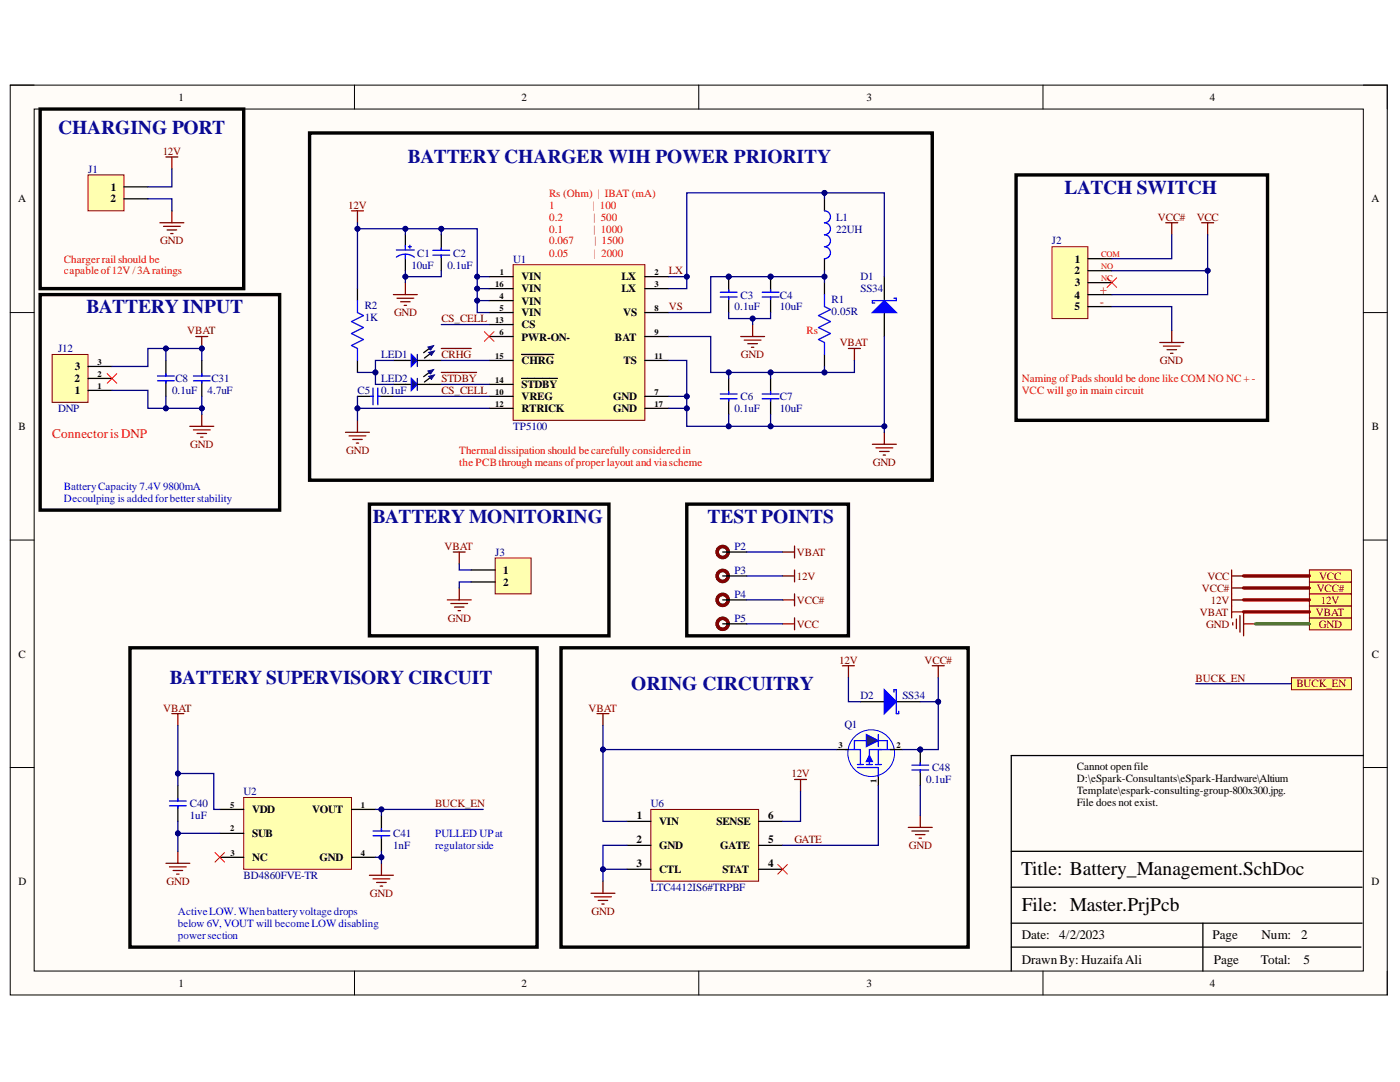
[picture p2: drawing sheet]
<svg xmlns="http://www.w3.org/2000/svg" width="279mm" height="216mm" viewBox="0 0 279 216" stroke-linecap="round" stroke-linejoin="round" font-family="sans-serif">
<defs><g id="words">
<g font-size="3.9" fill="#0b0b8e">
<text x="11.6" y="26.7">CHARGING PORT</text>
<text x="81.4" y="32.6">BATTERY CHARGER WIH POWER PRIORITY</text>
<text x="212.5" y="38.6">LATCH SWITCH</text>
<text x="17.2" y="62.5">BATTERY INPUT</text>
<text x="74.4" y="104.3">BATTERY MONITORING</text>
<text x="141.2" y="104.3">TEST POINTS</text>
<text x="33.9" y="136.6">BATTERY SUPERVISORY CIRCUIT</text>
<text x="126" y="137.8">ORING CIRCUITRY</text>
</g>
<g font-size="3.9">
<text x="203.8" y="174.5">Title: Battery_Management.SchDoc</text>
<text x="203.9" y="181.7">File: Master.PrjPcb</text>
</g>
<g font-size="2.6" fill="#f00">
<text x="219.5" y="58.7">+</text>
<text x="219.5" y="61.1">-</text>
<text x="10.4" y="87.4">ConnectorisDNP</text>
</g>
<g font-size="2.6">
<text x="203.9" y="187.5">Date:</text>
<text x="211.4" y="187.5">4/2/2023</text>
<text x="242" y="187.5">Page</text>
<text x="251.8" y="187.5">Num:</text>
<text x="259.7" y="187.5">2</text>
<text x="203.9" y="192.3">Drawn By: HuzaifaAli</text>
<text x="242.2" y="192.3">Page</text>
<text x="251.6" y="192.3">Total:</text>
<text x="260.2" y="192.3">5</text>
</g>
<g font-size="2.2">
<text x="35.6" y="20.1">1</text>
<text x="104.1" y="20.1">2</text>
<text x="172.9" y="20.1">3</text>
<text x="241.5" y="20.1">4</text>
<text x="3.6" y="40.4">A</text>
<text x="22.1" y="40.4">2</text>
<text x="22.2" y="38">1</text>
<text x="273.7" y="40.4">A</text>
<text x="214.5" y="52.4">1</text>
<text x="104.1" y="55.9">VIN</text>
<text x="104.1" y="58.3">VIN</text>
<text x="124" y="55.9">LX</text>
<text x="124" y="58.3">LX</text>
<text x="214.4" y="54.8">2</text>
<text x="214.4" y="59.6">4</text>
<text x="214.5" y="57.1">3</text>
<text x="104.1" y="60.8">VIN</text>
<text x="104.1" y="63.1">VIN</text>
<text x="104.1" y="65.5">CS</text>
<text x="124.4" y="63.1">VS</text>
<text x="214.4" y="61.9">5</text>
<text x="104.1" y="68">PWR-ON-</text>
<text x="122.7" y="68">BAT</text>
<text x="14.9" y="76.2">2</text>
<text x="15" y="73.9">3</text>
<text x="104.1" y="77.5">STDBY</text>
<text x="104.1" y="72.7">CHRG</text>
<text x="124.5" y="72.7">TS</text>
<text x="15" y="78.7">1</text>
<text x="104.1" y="79.9">VREG</text>
<text x="104.1" y="82.2">RTRICK</text>
<text x="122.3" y="79.9">GND</text>
<text x="122.3" y="82.2">GND</text>
<text x="3.7" y="85.8">B</text>
<text x="273.8" y="85.8">B</text>
<text x="100.4" y="114.5">1</text>
<text x="100.4" y="116.9">2</text>
<text x="3.7" y="131.3">C</text>
<text x="273.8" y="131.3">C</text>
<text x="214.9" y="153.7">Cannot openfile</text>
<text x="214.9" y="156">D:\eSpark-Consultants\eSpark-Hardware\Altium</text>
<text x="214.9" y="158.5">Template\espark-consulting-group-800x300.jpg.</text>
<text x="214.9" y="160.8">File does not exist.</text>
<text x="50.3" y="167">SUB</text>
<text x="50.3" y="162.3">VDD</text>
<text x="62.3" y="162.3">VOUT</text>
<text x="127.1" y="163.5">1</text>
<text x="131.6" y="164.6">VIN</text>
<text x="143" y="164.6">SENSE</text>
<text x="153.3" y="163.5">6</text>
<text x="50.3" y="171.8">NC</text>
<text x="63.8" y="171.8">GND</text>
<text x="127" y="168.3">2</text>
<text x="127" y="173">3</text>
<text x="131.6" y="169.5">GND</text>
<text x="143.7" y="169.5">GATE</text>
<text x="153.3" y="173">4</text>
<text x="153.3" y="168.3">5</text>
<text x="3.7" y="176.6">D</text>
<text x="131.6" y="174.2">CTL</text>
<text x="144.2" y="174.2">STAT</text>
<text x="273.7" y="176.6">D</text>
<text x="35.6" y="196.9">1</text>
<text x="104.1" y="196.9">2</text>
<text x="172.9" y="196.9">3</text>
<text x="241.5" y="196.9">4</text>
</g>
<g font-size="2.2" fill="#000080">
<text x="17.6" y="34.5">J1</text>
<text x="166.9" y="44">L1</text>
<text x="166.9" y="46.4">22UH</text>
<text x="82.1" y="53.6">10uF</text>
<text x="83.3" y="51.2">C1</text>
<text x="89.3" y="53.6">0.1uF</text>
<text x="90.5" y="51.2">C2</text>
<text x="102.4" y="52.4">U1</text>
<text x="209.9" y="48.8">J2</text>
<text x="147.8" y="59.6">C3</text>
<text x="155.7" y="59.6">C4</text>
<text x="171.7" y="55.9">D1</text>
<text x="171.7" y="58.3">SS34</text>
<text x="72.8" y="61.7">R2</text>
<text x="72.8" y="64.1">1K</text>
<text x="146.6" y="61.9">0.1uF</text>
<text x="155.7" y="61.9">10uF</text>
<text x="166" y="60.5">R1</text>
<text x="166" y="62.9">0.05R</text>
<text x="11.6" y="70.3">J12</text>
<text x="76.1" y="71.5">LED1</text>
<text x="35" y="76.2">C8</text>
<text x="42.2" y="76.2">C31</text>
<text x="76.1" y="76.2">LED2</text>
<text x="11.6" y="82.2">DNP</text>
<text x="34.3" y="78.7">0.1uF</text>
<text x="41.4" y="78.7">4.7uF</text>
<text x="71.4" y="78.7">C5</text>
<text x="76.1" y="78.7">0.1uF</text>
<text x="146.6" y="82.2">0.1uF</text>
<text x="147.8" y="79.9">C6</text>
<text x="155.7" y="79.9">C7</text>
<text x="155.7" y="82.2">10uF</text>
<text x="102.4" y="85.8">TP5100</text>
<text x="98.8" y="110.9">J3</text>
<text x="146.6" y="109.7">P2</text>
<text x="146.6" y="114.5">P3</text>
<text x="146.6" y="119.3">P4</text>
<text x="146.6" y="124.1">P5</text>
<text x="171.7" y="139.5">D2</text>
<text x="180.1" y="139.5">SS34</text>
<text x="168.5" y="145.2">Q1</text>
<text x="186" y="153.9">C48</text>
<text x="37.9" y="161.1">C40</text>
<text x="48.6" y="158.7">U2</text>
<text x="129.9" y="161.1">U6</text>
<text x="184.8" y="156.3">0.1uF</text>
<text x="37.9" y="163.5">1uF</text>
<text x="78.5" y="167">C41</text>
<text x="78.5" y="169.5">1nF</text>
<text x="48.6" y="175.4">BD4860FVE-TR</text>
<text x="129.9" y="177.8">LTC4412IS6#TRPBF</text>
</g>
<g font-size="2.2" fill="#800000">
<text x="32.5" y="30.8">12V</text>
<text x="69.5" y="41.7">12V</text>
<text x="231.1" y="44">VCC#</text>
<text x="238.9" y="44">VCC</text>
<text x="32" y="48.8">GND</text>
<text x="133.5" y="54.8">LX</text>
<text x="78.6" y="63.1">GND</text>
<text x="88.1" y="64.3">CS_CELL</text>
<text x="133.5" y="61.9">VS</text>
<text x="37.4" y="66.7">VBAT</text>
<text x="88.1" y="71.5">CRHG</text>
<text x="147.9" y="71.5">GND</text>
<text x="167.6" y="69.1">VBAT</text>
<text x="88.1" y="76.2">STDBY</text>
<text x="231.5" y="72.7">GND</text>
<text x="88.1" y="78.7">CS_CELL</text>
<text x="38" y="89.4">GND</text>
<text x="69.1" y="90.6">GND</text>
<text x="174.2" y="93">GND</text>
<text x="88.7" y="109.7">VBAT</text>
<text x="159" y="110.9">VBAT</text>
<text x="159" y="115.7">12V</text>
<text x="239.9" y="118.1">VCC#</text>
<text x="241" y="115.7">VCC</text>
<text x="262.8" y="118.1">VCC#</text>
<text x="263.3" y="115.7">VCC</text>
<text x="89.4" y="124.1">GND</text>
<text x="159" y="120.4">VCC#</text>
<text x="159" y="125.3">VCC</text>
<text x="239.4" y="122.9">VBAT</text>
<text x="240.7" y="125.3">GND</text>
<text x="241.6" y="120.4">12V</text>
<text x="262.6" y="122.9">VBAT</text>
<text x="263.2" y="125.3">GND</text>
<text x="263.6" y="120.4">12V</text>
<text x="167.5" y="132.4">12V</text>
<text x="184.5" y="132.4">VCC#</text>
<text x="238.6" y="136">BUCK_EN</text>
<text x="258.7" y="137.2">BUCK_EN</text>
<text x="32.6" y="142">VBAT</text>
<text x="117.4" y="142">VBAT</text>
<text x="157.9" y="155.1">12V</text>
<text x="86.8" y="161.1">BUCK_EN</text>
<text x="158.5" y="168.3">GATE</text>
<text x="181.4" y="169.5">GND</text>
<text x="33.2" y="176.6">GND</text>
<text x="73.8" y="179">GND</text>
<text x="118" y="182.6">GND</text>
</g>
<g font-size="2.2" fill="#f00">
<text x="109.6" y="39.2">Rs (Ohm) | IBAT (mA)</text>
<text x="109.6" y="41.7">1</text>
<text x="118.3" y="41.7">| 100</text>
<text x="109.6" y="44">0.2</text>
<text x="109.6" y="46.4">0.1</text>
<text x="118.5" y="44">| 500</text>
<text x="118.5" y="46.4">| 1000</text>
<text x="12.8" y="52.4">Chargerrail should be</text>
<text x="109.6" y="48.8">0.067</text>
<text x="109.6" y="51.2">0.05</text>
<text x="118.5" y="51.2">| 2000</text>
<text x="118.6" y="48.8">| 1500</text>
<text x="12.8" y="54.8">capableof12V /3Aratings</text>
<text x="161" y="66.7">Rs</text>
<text x="203.9" y="76.2">Naming ofPads should be done like COM NO NC + -</text>
<text x="203.9" y="78.7">VCC will go in main circuit</text>
<text x="91.7" y="90.6">Thermaldissipation should becarefully consideredin</text>
<text x="91.7" y="93">the PCBthrough means ofproperlayout and viascheme</text>
</g>
<g font-size="2.2" fill="#00f">
<text x="12.8" y="97.8">BatteryCapacity 7.4V 9800mA</text>
<text x="12.8" y="100.2">Decoulping is addedforbetterstability</text>
<text x="86.8" y="167">PULLED UPat</text>
<text x="86.8" y="169.5">regulatorside</text>
<text x="35.5" y="182.6">ActiveLOW. Whenbatteryvoltagedrops</text>
<text x="35.5" y="184.9">below 6V, VOUT will becomeLOWdisabling</text>
<text x="35.5" y="187.4">powersection</text>
</g>
<g font-size="1.7" fill="#f00">
<text x="219.7" y="51.3">COM</text>
<text x="219.7" y="53.7">NO</text>
<text x="219.7" y="56">NC</text>
</g>
<g font-size="1.7">
<text x="98.8" y="57.2">16</text>
<text x="99.7" y="59.7">4</text>
<text x="99.8" y="54.8">1</text>
<text x="130.6" y="54.8">2</text>
<text x="130.6" y="57.2">3</text>
<text x="98.8" y="64.4">13</text>
<text x="99.7" y="62">5</text>
<text x="130.6" y="62">8</text>
<text x="98.8" y="71.6">15</text>
<text x="99.7" y="66.8">6</text>
<text x="130.6" y="66.8">9</text>
<text x="130.6" y="71.6">11</text>
<text x="19.4" y="77.6">1</text>
<text x="19.4" y="75.1">2</text>
<text x="19.4" y="72.8">3</text>
<text x="98.8" y="76.4">14</text>
<text x="98.8" y="78.8">10</text>
<text x="98.8" y="81.1">12</text>
<text x="130.6" y="78.8">7</text>
<text x="130.6" y="81.1">17</text>
<text x="167.3" y="149.3">3</text>
<text x="178.9" y="149.3">2</text>
<text x="45.9" y="161.2">5</text>
<text x="72" y="161.2">1</text>
<text x="174.9" y="156.3" transform="rotate(-90 174.9 156.3)">1</text>
<text x="45.9" y="165.9">2</text>
<text x="46" y="170.7">3</text>
<text x="72" y="170.7">4</text>
</g>
</g></defs>
<path d="M2 17h274.9v181.5h-274.9z" fill-rule="evenodd" fill="#fffcf8"/>
<path d="M2 17h274.9v181.5h-274.9z" fill="none" stroke="#000" stroke-width=".2"/>
<path d="M6.8 21.8h265.3v172h-265.3z" fill-rule="evenodd" fill="#fffcf8"/>
<g fill="none" stroke="#000" stroke-width=".2">
<path d="M2 17h4.8M70.7 17v4.8M139.4 17v4.8M208.2 17v4.8M272.1 17h4.8v4.8M6.8 21.8h265.3v172h-265.3zM2 62.4h4.8M272.1 62.4h4.8M2 107.8h4.8M272.1 107.8h4.8M2 153.1h4.8M272.1 153.1h4.8"/>
<path d="M70.7 193.8v4.7M139.5 193.8v4.7M208.2 193.8v4.7M276.9 193.8v4.7"/>
</g>
<path d="M272.1 150.8h-70.3v43M201.8 177h70M201.8 169.9h70M201.8 189h69.8M201.8 184.2h70M240.1 184.2v9.6" fill="none" stroke="#000" stroke-width=".25"/>
<path d="M33.1 31.3h2.4M34.3 31.3v2.4M31.9 44.5h4.8M32.6 45.2h3.4M33.3 45.9h2M34.1 46.6h.4M34.3 42.1v2.4" fill="none" stroke="#800000" stroke-width=".25"/>
<path d="M8 21.8h40.6v35.8h-40.6z" fill="none" stroke="#000" stroke-width=".68"/>
<path d="M17.6 34.9h7.1v7.2h-7.1z" fill-rule="evenodd" fill="#ffffb0"/>
<path d="M17.6 34.9h7.1v7.2h-7.1z" fill="none" stroke="#800000" stroke-width=".2"/>
<path d="M24.7 37.3h4.8M24.7 39.7h4.8" fill="none" stroke="#000" stroke-width=".25"/>
<path d="M102.4 52.8h26.3v31.1h-26.3z" fill-rule="evenodd" fill="#ffffb0"/>
<path d="M102.4 52.8h26.3v31.1h-26.3z" fill="none" stroke="#800000" stroke-width=".2"/>
<g fill="none" stroke="#000" stroke-width=".25">
<path d="M80.9 46.8v2.4M80.9 51.6v2.4M88.1 46.8v3.1M88.1 50.9v3.1M97.6 55.2h4.8M97.6 57.6h4.8M97.6 60h4.8M128.7 55.2h4.8M128.7 57.6h4.8M78.5 71.9h3.6M85.7 71.9h2.4M97.6 62.4h4.8"/>
<path d="M97.6 67.1h4.8M97.6 79.1h4.8M97.6 71.9h4.8M97.6 64.8h4.8M97.6 76.7h4.8M104.1 75.5h7.2M104.1 70.7h6.4M128.7 62.4h4.8M128.7 67.1h4.8M128.7 79.1h4.8M128.7 71.9h4.8M97.6 81.5h4.8"/>
<path d="M128.7 81.5h4.8"/>
</g>
<path d="M70.1 42.1h2.4M71.3 42.1v2.4M78.5 58.8h4.8M79.2 59.5h3.4M80.9 56.4v2.4M79.9 60.2h2M80.7 60.9h.4" fill="none" stroke="#800000" stroke-width=".25"/>
<path d="M79.1 51.3a3 3 0 0 1 3.6 0M79.1 49.9h3.6M80.9 49v.9M80.9 50.7v.9M81.5 49.2h.6M81.8 48.9v.6M86.4 49.9h3.3M86.4 50.9h3.3M88.1 49.5v.4M88.1 50.9v.5" fill="none" stroke="#00f" stroke-width=".25"/>
<path d="M82.1 70.7l1.2 1.2-1.2 1.2z" fill="#0c0087"/>
<path d="M82.1 70.7l1.2 1.2-1.2 1.2z" fill="none" stroke="#00f" stroke-width=".25"/>
<path d="M83.3 70.7v2.4" fill="none" stroke="#11037f" stroke-width=".25"/>
<path d="M83.3 71.9h2.4M85.7 69.5l-1.1 .9" fill="none" stroke="#000" stroke-width=".25"/>
<path d="M85.4 69.3l1.1-.3-.5 .8z" fill-rule="evenodd" fill="#0c0087"/>
<path d="M85.4 69.3l1.1-.3-.5 .8z" fill="none" stroke="#0c0087" stroke-width=".2"/>
<path d="M85.8 70.6l-1.1 .8" fill="none" stroke="#000" stroke-width=".25"/>
<path d="M85.6 70.3l1.1-.3-.6 .9z" fill-rule="evenodd" fill="#0c0087"/>
<path d="M85.6 70.3l1.1-.3-.6 .9z" fill="none" stroke="#0c0087" stroke-width=".2"/>
<path d="M78.5 76.7h3.6M85.7 76.7h2.4" fill="none" stroke="#000" stroke-width=".25"/>
<path d="M82.1 75.5l1.2 1.2-1.2 1.2z" fill="#0c0087"/>
<path d="M82.1 75.5l1.2 1.2-1.2 1.2z" fill="none" stroke="#00f" stroke-width=".25"/>
<path d="M83.3 75.5v2.4" fill="none" stroke="#11037f" stroke-width=".25"/>
<path d="M83.3 76.7h2.4M85.7 74.3l-1.1 .9" fill="none" stroke="#000" stroke-width=".25"/>
<path d="M85.4 74l1.1-.2-.5 .8z" fill-rule="evenodd" fill="#0c0087"/>
<path d="M85.4 74l1.1-.2-.5 .8z" fill="none" stroke="#0c0087" stroke-width=".2"/>
<path d="M85.8 75.4l-1.1 .8" fill="none" stroke="#000" stroke-width=".25"/>
<path d="M85.6 75.1l1.1-.3-.6 .9z" fill-rule="evenodd" fill="#0c0087"/>
<path d="M85.6 75.1l1.1-.3-.6 .9z" fill="none" stroke="#0c0087" stroke-width=".2"/>
<path d="M69 86.3h4.7M69.7 87h3.3M70.4 87.7h1.9M71.1 88.4h.5M71.3 83.9v2.4" fill="none" stroke="#800000" stroke-width=".25"/>
<path d="M164.5 39.7v2.4M164.5 51.6v2.4M164.5 56.4v2.4M176.5 55.2v4.8M71.3 79.1h3.1M75.4 79.1h3.1M164.5 70.7v2.4M176.5 62.4v4.7" fill="none" stroke="#000" stroke-width=".25"/>
<path d="M164.5 42.1a1.19 1.19 0 0 1 1.2 1.2 1.19 1.19 0 0 1-1.2 1.2 1.19 1.19 0 0 1 1.2 1.1 1.19 1.19 0 0 1-1.2 1.2 1.19 1.19 0 0 1 1.2 1.2 1.19 1.19 0 0 1-1.2 1.2 1.19 1.19 0 0 1 1.2 1.2 1.19 1.19 0 0 1-1.2 1.2M164.5 58.8v2.4l1.2 .6-2.4 1.2 2.4 1.2-2.4 1.2 2.4 1.2-2.4 1.1 1.2 .6v2.4M74 79.1h.4M74.4 77.4v3.4M75.4 77.4v3.4M75.4 79.1h.5" fill="none" stroke="#00f" stroke-width=".25"/>
<path d="M174.1 62.4l2.4-2.4 2.4 2.4z" fill="#00f"/>
<path d="M178.4 59.5h.5v.5h-4.8v.5h.5M174.1 62.4l2.4-2.4 2.4 2.4z" fill="none" stroke="#00f" stroke-width=".25"/>
<circle cx="145.4" cy="55.2" r=".48" fill="#000080"/>
<circle cx="145.4" cy="55.2" r=".48" fill="none" stroke="#000080" stroke-width=".2"/>
<path d="M145.4 55.2v3.1M145.4 59.3v3.1" fill="none" stroke="#000" stroke-width=".25"/>
<circle cx="145.4" cy="55.2" r=".48" fill="#000080"/>
<circle cx="145.4" cy="55.2" r=".48" fill="none" stroke="#000080" stroke-width=".2"/>
<path d="M143.8 58.3h3.3M143.8 59.3h3.3M145.4 57.8v.5M145.4 59.3v.4M143.8 78.6h3.3M143.8 79.6h3.3M145.4 78.1v.5M145.4 79.6v.4" fill="none" stroke="#00f" stroke-width=".25"/>
<g fill="none" stroke="#800000" stroke-width=".25">
<path d="M39.1 67.1h2.4M40.3 67.1v2.4M88.1 69.5h5.9M88.1 74.3h7M147.8 67.1h4.8M148.5 67.9h3.4M149.2 68.6h2M150 69.3h.4M150.2 64.8v2.3M169.3 69.5h2.4M170.5 69.5v2.4M174.1 88.6h4.8"/>
<path d="M174.8 89.4h3.4M175.5 90.1h1.9M176.3 90.8h.4M176.5 86.3v2.3"/>
</g>
<path d="M145.4 75.5v3.1M145.4 79.6v3.1" fill="none" stroke="#000" stroke-width=".25"/>
<path d="M61.8 26.5h124.3v69.3h-124.3zM8 58.8h47.8v43h-47.8z" fill="none" stroke="#000" stroke-width=".68"/>
<path d="M96.7 66.2l1.9 1.9M98.6 66.2l-1.9 1.9" fill="none" stroke="#f00" stroke-width=".2"/>
<circle cx="40.3" cy="69.5" r=".48" fill="#000080"/>
<circle cx="40.3" cy="69.5" r=".48" fill="none" stroke="#000080" stroke-width=".2"/>
<path d="M37.9 85.1h4.8M38.6 85.8h3.3M39.3 86.5h1.9M40 87.2h.5M40.3 82.7v2.4" fill="none" stroke="#800000" stroke-width=".25"/>
<path d="M33.1 71.9v3.1M33.1 76v3.1M40.3 71.9v3.1M40.3 76v3.1" fill="none" stroke="#000" stroke-width=".25"/>
<path d="M31.4 75h3.4M31.4 76h3.4M33.1 74.6v.4M33.1 76v.5M38.6 75h3.3M38.6 76h3.3M40.3 74.6v.4M40.3 76v.5" fill="none" stroke="#00f" stroke-width=".25"/>
<path d="M48.6 159.1h21.5v14.4h-21.5z" fill-rule="evenodd" fill="#ffffb0"/>
<path d="M48.6 159.1h21.5v14.4h-21.5z" fill="none" stroke="#800000" stroke-width=".2"/>
<path d="M35.5 156.7v3.1M35.5 160.8v3.1M43.9 161.5h4.7M43.9 166.3h4.7M43.9 171.1h4.7M70.1 161.5h4.8M70.1 171.1h4.8M76.1 162.7v3.1M76.1 166.8v3.1" fill="none" stroke="#000" stroke-width=".25"/>
<path d="M34.3 142.4h2.4M35.5 142.4v2.4M33.1 172.3h4.8M33.8 173h3.4M34.5 173.7h2M35.3 174.4h.4M35.5 169.9v2.4M73.7 174.6h4.8M74.4 175.4h3.4M75.2 176.1h1.9M75.9 176.8h.5M76.1 172.3v2.3" fill="none" stroke="#800000" stroke-width=".25"/>
<path d="M42.9 170.1l1.9 1.9M44.8 170.1l-1.9 1.9" fill="none" stroke="#f00" stroke-width=".2"/>
<path d="M25.9 129.3h81.3v59.7h-81.3z" fill="none" stroke="#000" stroke-width=".68"/>
<path d="M33.8 159.8h3.4M35.5 159.4v.4M33.8 160.8h3.4M35.5 160.8v.5M74.4 165.8h3.4M74.4 166.8h3.4M76.1 165.3v.5M76.1 166.8v.4" fill="none" stroke="#00f" stroke-width=".25"/>
<path d="M129.9 161.5h21.5v14.3h-21.5z" fill-rule="evenodd" fill="#ffffb0"/>
<path d="M129.9 161.5h21.5v14.3h-21.5z" fill="none" stroke="#800000" stroke-width=".2"/>
<path d="M175.3 154.3v2.4M125.1 163.9h4.8M125.1 168.7h4.8M125.1 173.5h4.8M151.4 163.9h4.8M151.4 168.7h4.8M151.4 173.5h4.8" fill="none" stroke="#000" stroke-width=".25"/>
<path d="M119.1 142.4h2.4M120.3 142.4v2.4" fill="none" stroke="#800000" stroke-width=".25"/>
<circle cx="173.9" cy="150.3" r="4.7" fill="#ffffe8"/>
<circle cx="173.9" cy="150.3" r="4.7" fill="none" stroke="#00f" stroke-width=".2"/>
<path d="M168.7 149.6h3v3M171.1 152.6h1.2M171.1 153.1h4.2v1.8M172.9 152.6h1.2M174.7 152.6h1.2M175.3 149.6v3M178.3 149.6h-4.8v3" fill="none" stroke="#00f" stroke-width=".25"/>
<path d="M173.5 150.8l.6 1.2h-1.2z" fill="#00f"/>
<path d="M170.5 149.6v-1.8h6.6v1.8M173.5 150.8l.6 1.2h-1.2zM175.3 146.6v2.4" fill="none" stroke="#00f" stroke-width=".25"/>
<path d="M166.9 149.6h2.4M177.7 149.6h2.4" fill="none" stroke="#000" stroke-width=".25"/>
<path d="M172.9 146.6l2.4 1.2-2.4 1.2z" fill="#073763"/>
<path d="M172.9 146.6l2.4 1.2-2.4 1.2z" fill="none" stroke="#00f" stroke-width=".25"/>
<path d="M158.6 155.5h2.4M159.8 155.5v2.4" fill="none" stroke="#800000" stroke-width=".25"/>
<path d="M171.7 140h4.8M178.9 140h4.8" fill="none" stroke="#000" stroke-width=".25"/>
<path d="M176.5 137.6l2.4 2.4-2.4 2.4z" fill="#00f"/>
<path d="M176.5 137.6l2.4 2.4-2.4 2.4zM178.4 138.1v-.5h.5v4.8h.5v-.5" fill="none" stroke="#00f" stroke-width=".25"/>
<path d="M168.1 132.8h2.4M169.3 132.8v2.4M186.1 132.8h2.3M187.2 132.8v2.4M117.9 178.2h4.8M118.7 178.9h3.3M119.4 179.7h1.9M120.3 175.8v2.4M120.1 180.4h.5" fill="none" stroke="#800000" stroke-width=".25"/>
<path d="M202.8 34.9h50.2v49h-50.2zM112 129.3h81.2v59.7h-81.2z" fill="none" stroke="#000" stroke-width=".68"/>
<path d="M155.2 172.5l1.9 1.9M157.1 172.5l-1.9 1.9" fill="none" stroke="#f00" stroke-width=".2"/>
<path d="M209.9 49.2h7.2v14.4h-7.2z" fill-rule="evenodd" fill="#ffffb0"/>
<path d="M209.9 49.2h7.2v14.4h-7.2z" fill="none" stroke="#800000" stroke-width=".2"/>
<path d="M217.1 51.6h4.8M217.1 54h4.8M217.1 56.4h4.8M217.1 58.8h4.8M217.1 61.2h4.8" fill="none" stroke="#000" stroke-width=".25"/>
<path d="M232.7 44.5h2.3M233.8 44.5v2.3M239.8 44.5h2.4M241 44.5v2.3M231.5 68.3h4.7M232.2 69.1h3.3M232.9 69.8h1.9M233.6 70.5h.5M233.8 66v2.3" fill="none" stroke="#800000" stroke-width=".25"/>
<path d="M220.9 55.4l2 2M222.9 55.4l-2 2" fill="none" stroke="#f00" stroke-width=".2"/>
<path d="M257.7 135.2h12v2.4h-12z" fill-rule="evenodd" fill="#ffff80"/>
<path d="M257.7 135.2h12v2.4h-12z" fill="none" stroke="#800000" stroke-width=".2"/>
<path d="M246 124.2v.5M246.7 123.5v1.9M247.5 122.8v3.4M248.2 122.1v4.8M248.2 124.5h2.4" fill="none" stroke="#800000" stroke-width=".25"/>
<path d="M261.3 123.3h8.4v2.4h-8.4z" fill-rule="evenodd" fill="#ffff80"/>
<path d="M261.3 123.3h8.4v2.4h-8.4z" fill="none" stroke="#800000" stroke-width=".2"/>
<path d="M245.8 116.1v2.4M245.8 117.3h2.4" fill="none" stroke="#800000" stroke-width=".25"/>
<path d="M261.3 116.1h8.4v2.4h-8.4z" fill-rule="evenodd" fill="#ffff80"/>
<path d="M261.3 116.1h8.4v2.4h-8.4z" fill="none" stroke="#800000" stroke-width=".2"/>
<path d="M245.8 113.7v2.4M245.8 114.9h2.4" fill="none" stroke="#800000" stroke-width=".25"/>
<path d="M261.3 113.7h8.4v2.4h-8.4z" fill-rule="evenodd" fill="#ffff80"/>
<path d="M261.3 113.7h8.4v2.4h-8.4z" fill="none" stroke="#800000" stroke-width=".2"/>
<path d="M245.8 120.9v2.4M245.8 122.1h2.4" fill="none" stroke="#800000" stroke-width=".25"/>
<path d="M261.3 120.9h8.4v2.4h-8.4z" fill-rule="evenodd" fill="#ffff80"/>
<path d="M261.3 120.9h8.4v2.4h-8.4z" fill="none" stroke="#800000" stroke-width=".2"/>
<path d="M245.8 118.5v2.4M245.8 119.7h2.4" fill="none" stroke="#800000" stroke-width=".25"/>
<path d="M261.3 118.5h8.4v2.4h-8.4z" fill-rule="evenodd" fill="#ffff80"/>
<path d="M261.3 118.5h8.4v2.4h-8.4z" fill="none" stroke="#800000" stroke-width=".2"/>
<path d="M156.2 110.1h2.4M156.2 119.7h2.4M156.2 114.9h2.4M158.6 109v2.3M158.6 113.7v2.4M158.6 118.5v2.4M156.2 124.5h2.4M158.6 123.3v2.4" fill="none" stroke="#800000" stroke-width=".25"/>
<g fill="none" stroke="#5b0f00" stroke-width=".68">
<circle cx="144.2" cy="114.9" r="1.1"/>
<circle cx="144.2" cy="110.1" r="1.1"/>
<circle cx="144.2" cy="119.7" r="1.1"/>
<circle cx="144.2" cy="124.5" r="1.1"/>
</g>
<path d="M144.2 110.1h4.8M144.2 114.9h4.8M144.2 119.7h4.8M144.2 124.5h4.8" fill="none" stroke="#000" stroke-width=".25"/>
<path d="M137.1 100.6h32.2v26.3h-32.2z" fill="none" stroke="#000" stroke-width=".68"/>
<circle cx="183.7" cy="149.6" r=".48" fill="#000080"/>
<circle cx="183.7" cy="149.6" r=".48" fill="none" stroke="#000080" stroke-width=".2"/>
<path d="M183.7 149.6v3.1M183.7 153.6v3.1" fill="none" stroke="#000" stroke-width=".25"/>
<circle cx="183.7" cy="149.6" r=".48" fill="#000080"/>
<circle cx="183.7" cy="149.6" r=".48" fill="none" stroke="#000080" stroke-width=".2"/>
<path d="M182 152.7h3.3M182 153.6h3.3M183.7 152.2v.5M183.7 153.6v.5" fill="none" stroke="#00f" stroke-width=".25"/>
<path d="M181.3 165.1h4.8M182 165.8h3.3M182.7 166.5h1.9M183.4 167.2h.5M183.7 162.7v2.4" fill="none" stroke="#800000" stroke-width=".25"/>
<path d="M10.4 70.7h7.2v9.6h-7.2z" fill-rule="evenodd" fill="#ffffb0"/>
<path d="M10.4 70.7h7.2v9.6h-7.2z" fill="none" stroke="#800000" stroke-width=".2"/>
<path d="M17.6 77.9h4.8M17.6 75.5h4.8M17.6 73.1h4.8" fill="none" stroke="#000" stroke-width=".25"/>
<path d="M21.4 74.6l1.9 1.9M23.3 74.6l-1.9 1.9" fill="none" stroke="#f00" stroke-width=".2"/>
<path d="M89.3 119.7h4.7M90.5 110.1h2.3M91.7 110.1v2.4M91.7 117.3v2.4M90 120.4h3.3M90.7 121.1h1.9M91.4 121.9h.5" fill="none" stroke="#800000" stroke-width=".25"/>
<path d="M73.7 100.6h47.8v26.3h-47.8z" fill="none" stroke="#000" stroke-width=".68"/>
<path d="M98.8 111.3h7.2v7.2h-7.2z" fill-rule="evenodd" fill="#ffffb0"/>
<path d="M98.8 111.3h7.2v7.2h-7.2z" fill="none" stroke="#800000" stroke-width=".2"/>
<path d="M94 113.7h4.8M94 116.1h4.8" fill="none" stroke="#000" stroke-width=".25"/>
<circle cx="153.8" cy="55.2" r=".48" fill="#000080"/>
<circle cx="153.8" cy="55.2" r=".48" fill="none" stroke="#000080" stroke-width=".2"/>
<path d="M153.8 55.2v3.1M153.8 59.3v3.1" fill="none" stroke="#000" stroke-width=".25"/>
<circle cx="153.8" cy="55.2" r=".48" fill="#000080"/>
<circle cx="153.8" cy="55.2" r=".48" fill="none" stroke="#000080" stroke-width=".2"/>
<path d="M71.3 60v2.4l1.2 .6-2.4 1.2 2.4 1.2-2.4 1.2 2.4 1.1-2.4 1.2 1.2 .6v2.4M152.1 58.3h3.4M152.1 59.3h3.4M153.8 57.8v.5M153.8 59.3v.4M152.1 78.6h3.4M152.1 79.6h3.4M153.8 78.1v.5M153.8 79.6v.4" fill="none" stroke="#00f" stroke-width=".25"/>
<path d="M71.3 57.6v2.4M71.3 71.9v2.4M153.8 75.5v3.1M153.8 79.6v3.1" fill="none" stroke="#000" stroke-width=".25"/>
<path d="M29.5 39.7h4.8v2.4M34.3 33.7v3.6h-4.8M78.5 71.9h-3.6v2.4h-3.6" fill="none" stroke="#000080" stroke-width=".25"/>
<circle cx="74.9" cy="74.3" r=".48" fill="#000080"/>
<circle cx="74.9" cy="74.3" r=".48" fill="none" stroke="#000080" stroke-width=".2"/>
<path d="M74.9 74.3v2.4h3.6" fill="none" stroke="#000080" stroke-width=".25"/>
<circle cx="74.9" cy="74.3" r=".48" fill="#000080"/>
<circle cx="74.9" cy="74.3" r=".48" fill="none" stroke="#000080" stroke-width=".2"/>
<path d="M133.5 55.2h3.6v2.4h-3.6M78.5 79.1h19.1M88.1 64.8h9.5" fill="none" stroke="#000080" stroke-width=".25"/>
<circle cx="137.1" cy="55.2" r=".48" fill="#000080"/>
<circle cx="137.1" cy="55.2" r=".48" fill="none" stroke="#000080" stroke-width=".2"/>
<path d="M164.5 39.7v-1.2h-27.4v16.7" fill="none" stroke="#000080" stroke-width=".25"/>
<circle cx="137.1" cy="55.2" r=".48" fill="#000080"/>
<circle cx="137.1" cy="55.2" r=".48" fill="none" stroke="#000080" stroke-width=".2"/>
<circle cx="164.5" cy="38.5" r=".48" fill="#000080"/>
<circle cx="164.5" cy="38.5" r=".48" fill="none" stroke="#000080" stroke-width=".2"/>
<path d="M164.5 55.2h-22.7v7.2h-8.3" fill="none" stroke="#000080" stroke-width=".25"/>
<circle cx="145.4" cy="55.2" r=".48" fill="#000080"/>
<circle cx="145.4" cy="55.2" r=".48" fill="none" stroke="#000080" stroke-width=".2"/>
<circle cx="153.8" cy="55.2" r=".48" fill="#000080"/>
<circle cx="153.8" cy="55.2" r=".48" fill="none" stroke="#000080" stroke-width=".2"/>
<circle cx="164.5" cy="55.2" r=".48" fill="#000080"/>
<circle cx="164.5" cy="55.2" r=".48" fill="none" stroke="#000080" stroke-width=".2"/>
<path d="M97.6 55.2h-2.4v7.2h2.4" fill="none" stroke="#000080" stroke-width=".25"/>
<circle cx="95.2" cy="60" r=".48" fill="#000080"/>
<circle cx="95.2" cy="60" r=".48" fill="none" stroke="#000080" stroke-width=".2"/>
<circle cx="95.2" cy="57.6" r=".48" fill="#000080"/>
<circle cx="95.2" cy="57.6" r=".48" fill="none" stroke="#000080" stroke-width=".2"/>
<circle cx="95.2" cy="55.2" r=".48" fill="#000080"/>
<circle cx="95.2" cy="55.2" r=".48" fill="none" stroke="#000080" stroke-width=".2"/>
<path d="M176.5 67.1v18h-39.4v-13.2h-3.6" fill="none" stroke="#000080" stroke-width=".25"/>
<circle cx="137.1" cy="79.1" r=".48" fill="#000080"/>
<circle cx="137.1" cy="79.1" r=".48" fill="none" stroke="#000080" stroke-width=".2"/>
<circle cx="137.1" cy="81.5" r=".48" fill="#000080"/>
<circle cx="137.1" cy="81.5" r=".48" fill="none" stroke="#000080" stroke-width=".2"/>
<circle cx="145.4" cy="85.1" r=".48" fill="#000080"/>
<circle cx="145.4" cy="85.1" r=".48" fill="none" stroke="#000080" stroke-width=".2"/>
<circle cx="153.8" cy="85.1" r=".48" fill="#000080"/>
<circle cx="153.8" cy="85.1" r=".48" fill="none" stroke="#000080" stroke-width=".2"/>
<circle cx="176.5" cy="85.1" r=".48" fill="#000080"/>
<circle cx="176.5" cy="85.1" r=".48" fill="none" stroke="#000080" stroke-width=".2"/>
<path d="M133.5 67.1h8.3v7.2h28.7v-2.4" fill="none" stroke="#000080" stroke-width=".25"/>
<circle cx="164.5" cy="74.3" r=".48" fill="#000080"/>
<circle cx="164.5" cy="74.3" r=".48" fill="none" stroke="#000080" stroke-width=".2"/>
<circle cx="153.8" cy="74.3" r=".48" fill="#000080"/>
<circle cx="153.8" cy="74.3" r=".48" fill="none" stroke="#000080" stroke-width=".2"/>
<circle cx="145.4" cy="74.3" r=".48" fill="#000080"/>
<circle cx="145.4" cy="74.3" r=".48" fill="none" stroke="#000080" stroke-width=".2"/>
<path d="M95.2 55.2v-9.6h-23.9v12" fill="none" stroke="#000080" stroke-width=".25"/>
<circle cx="71.3" cy="45.6" r=".48" fill="#000080"/>
<circle cx="71.3" cy="45.6" r=".48" fill="none" stroke="#000080" stroke-width=".2"/>
<circle cx="80.9" cy="45.6" r=".48" fill="#000080"/>
<circle cx="80.9" cy="45.6" r=".48" fill="none" stroke="#000080" stroke-width=".2"/>
<circle cx="88.1" cy="45.6" r=".48" fill="#000080"/>
<circle cx="88.1" cy="45.6" r=".48" fill="none" stroke="#000080" stroke-width=".2"/>
<circle cx="95.2" cy="55.2" r=".48" fill="#000080"/>
<circle cx="95.2" cy="55.2" r=".48" fill="none" stroke="#000080" stroke-width=".2"/>
<path d="M145.4 62.4v1.2h8.4v-1.2" fill="none" stroke="#000080" stroke-width=".25"/>
<circle cx="150.2" cy="63.6" r=".48" fill="#000080"/>
<circle cx="150.2" cy="63.6" r=".48" fill="none" stroke="#000080" stroke-width=".2"/>
<path d="M164.5 54v2.4" fill="none" stroke="#000080" stroke-width=".25"/>
<circle cx="164.5" cy="55.2" r=".48" fill="#000080"/>
<circle cx="164.5" cy="55.2" r=".48" fill="none" stroke="#000080" stroke-width=".2"/>
<path d="M164.5 38.5h12v16.7" fill="none" stroke="#000080" stroke-width=".25"/>
<circle cx="164.5" cy="38.5" r=".48" fill="#000080"/>
<circle cx="164.5" cy="38.5" r=".48" fill="none" stroke="#000080" stroke-width=".2"/>
<path d="M164.5 73.1v1.2" fill="none" stroke="#000080" stroke-width=".25"/>
<circle cx="164.5" cy="74.3" r=".48" fill="#000080"/>
<circle cx="164.5" cy="74.3" r=".48" fill="none" stroke="#000080" stroke-width=".2"/>
<path d="M95.2 57.6h2.4" fill="none" stroke="#000080" stroke-width=".25"/>
<circle cx="95.2" cy="57.6" r=".48" fill="#000080"/>
<circle cx="95.2" cy="57.6" r=".48" fill="none" stroke="#000080" stroke-width=".2"/>
<path d="M95.2 60h2.4" fill="none" stroke="#000080" stroke-width=".25"/>
<circle cx="95.2" cy="60" r=".48" fill="#000080"/>
<circle cx="95.2" cy="60" r=".48" fill="none" stroke="#000080" stroke-width=".2"/>
<path d="M71.3 79.1v2.4M88.1 71.9h9.5M88.1 76.7h9.5" fill="none" stroke="#000080" stroke-width=".25"/>
<circle cx="71.3" cy="81.5" r=".48" fill="#000080"/>
<circle cx="71.3" cy="81.5" r=".48" fill="none" stroke="#000080" stroke-width=".2"/>
<path d="M97.6 81.5h-26.3v2.4" fill="none" stroke="#000080" stroke-width=".25"/>
<circle cx="71.3" cy="81.5" r=".48" fill="#000080"/>
<circle cx="71.3" cy="81.5" r=".48" fill="none" stroke="#000080" stroke-width=".2"/>
<path d="M80.9 54v1.2h7.2v-1.2" fill="none" stroke="#000080" stroke-width=".25"/>
<circle cx="80.9" cy="55.2" r=".48" fill="#000080"/>
<circle cx="80.9" cy="55.2" r=".48" fill="none" stroke="#000080" stroke-width=".2"/>
<path d="M80.9 55.2v1.2" fill="none" stroke="#000080" stroke-width=".25"/>
<circle cx="80.9" cy="55.2" r=".48" fill="#000080"/>
<circle cx="80.9" cy="55.2" r=".48" fill="none" stroke="#000080" stroke-width=".2"/>
<path d="M80.9 45.6v1.2" fill="none" stroke="#000080" stroke-width=".25"/>
<circle cx="80.9" cy="45.6" r=".48" fill="#000080"/>
<circle cx="80.9" cy="45.6" r=".48" fill="none" stroke="#000080" stroke-width=".2"/>
<path d="M88.1 45.6v1.2" fill="none" stroke="#000080" stroke-width=".25"/>
<circle cx="88.1" cy="45.6" r=".48" fill="#000080"/>
<circle cx="88.1" cy="45.6" r=".48" fill="none" stroke="#000080" stroke-width=".2"/>
<path d="M71.3 44.5v1.1" fill="none" stroke="#000080" stroke-width=".25"/>
<circle cx="71.3" cy="45.6" r=".48" fill="#000080"/>
<circle cx="71.3" cy="45.6" r=".48" fill="none" stroke="#000080" stroke-width=".2"/>
<path d="M150.2 63.6v1.2" fill="none" stroke="#000080" stroke-width=".25"/>
<circle cx="150.2" cy="63.6" r=".48" fill="#000080"/>
<circle cx="150.2" cy="63.6" r=".48" fill="none" stroke="#000080" stroke-width=".2"/>
<path d="M145.4 82.7v2.4" fill="none" stroke="#000080" stroke-width=".25"/>
<circle cx="145.4" cy="85.1" r=".48" fill="#000080"/>
<circle cx="145.4" cy="85.1" r=".48" fill="none" stroke="#000080" stroke-width=".2"/>
<path d="M145.4 74.3v1.2" fill="none" stroke="#000080" stroke-width=".25"/>
<circle cx="145.4" cy="74.3" r=".48" fill="#000080"/>
<circle cx="145.4" cy="74.3" r=".48" fill="none" stroke="#000080" stroke-width=".2"/>
<path d="M153.8 82.7v2.4" fill="none" stroke="#000080" stroke-width=".25"/>
<circle cx="153.8" cy="85.1" r=".48" fill="#000080"/>
<circle cx="153.8" cy="85.1" r=".48" fill="none" stroke="#000080" stroke-width=".2"/>
<path d="M153.8 74.3v1.2" fill="none" stroke="#000080" stroke-width=".25"/>
<circle cx="153.8" cy="74.3" r=".48" fill="#000080"/>
<circle cx="153.8" cy="74.3" r=".48" fill="none" stroke="#000080" stroke-width=".2"/>
<path d="M176.5 85.1v1.2" fill="none" stroke="#000080" stroke-width=".25"/>
<circle cx="176.5" cy="85.1" r=".48" fill="#000080"/>
<circle cx="176.5" cy="85.1" r=".48" fill="none" stroke="#000080" stroke-width=".2"/>
<path d="M133.5 81.5h3.6" fill="none" stroke="#000080" stroke-width=".25"/>
<circle cx="137.1" cy="81.5" r=".48" fill="#000080"/>
<circle cx="137.1" cy="81.5" r=".48" fill="none" stroke="#000080" stroke-width=".2"/>
<path d="M133.5 79.1h3.6" fill="none" stroke="#000080" stroke-width=".25"/>
<circle cx="137.1" cy="79.1" r=".48" fill="#000080"/>
<circle cx="137.1" cy="79.1" r=".48" fill="none" stroke="#000080" stroke-width=".2"/>
<path d="M33.1 69.5v2.4" fill="none" stroke="#000080" stroke-width=".25"/>
<circle cx="33.1" cy="69.5" r=".48" fill="#000080"/>
<circle cx="33.1" cy="69.5" r=".48" fill="none" stroke="#000080" stroke-width=".2"/>
<path d="M40.3 79.1v2.4" fill="none" stroke="#000080" stroke-width=".25"/>
<circle cx="40.3" cy="81.5" r=".48" fill="#000080"/>
<circle cx="40.3" cy="81.5" r=".48" fill="none" stroke="#000080" stroke-width=".2"/>
<path d="M33.1 81.5h7.2v1.2" fill="none" stroke="#000080" stroke-width=".25"/>
<circle cx="33.1" cy="81.5" r=".48" fill="#000080"/>
<circle cx="33.1" cy="81.5" r=".48" fill="none" stroke="#000080" stroke-width=".2"/>
<circle cx="40.3" cy="81.5" r=".48" fill="#000080"/>
<circle cx="40.3" cy="81.5" r=".48" fill="none" stroke="#000080" stroke-width=".2"/>
<path d="M35.5 154.3h7.2v7.2h1.2" fill="none" stroke="#000080" stroke-width=".25"/>
<circle cx="35.5" cy="154.3" r=".48" fill="#000080"/>
<circle cx="35.5" cy="154.3" r=".48" fill="none" stroke="#000080" stroke-width=".2"/>
<path d="M35.5 163.9v2.4h8.4" fill="none" stroke="#000080" stroke-width=".25"/>
<circle cx="35.5" cy="166.3" r=".48" fill="#000080"/>
<circle cx="35.5" cy="166.3" r=".48" fill="none" stroke="#000080" stroke-width=".2"/>
<path d="M35.5 166.3v3.6" fill="none" stroke="#000080" stroke-width=".25"/>
<circle cx="35.5" cy="166.3" r=".48" fill="#000080"/>
<circle cx="35.5" cy="166.3" r=".48" fill="none" stroke="#000080" stroke-width=".2"/>
<path d="M76.1 161.5v1.2" fill="none" stroke="#000080" stroke-width=".25"/>
<circle cx="76.1" cy="161.5" r=".48" fill="#000080"/>
<circle cx="76.1" cy="161.5" r=".48" fill="none" stroke="#000080" stroke-width=".2"/>
<path d="M74.9 171.1h1.2v1.2" fill="none" stroke="#000080" stroke-width=".25"/>
<circle cx="76.1" cy="171.1" r=".48" fill="#000080"/>
<circle cx="76.1" cy="171.1" r=".48" fill="none" stroke="#000080" stroke-width=".2"/>
<path d="M76.1 169.9v1.2" fill="none" stroke="#000080" stroke-width=".25"/>
<circle cx="76.1" cy="171.1" r=".48" fill="#000080"/>
<circle cx="76.1" cy="171.1" r=".48" fill="none" stroke="#000080" stroke-width=".2"/>
<path d="M169.3 135.2v4.8h2.4M159.8 157.9v6h-3.6M175.3 156.7v12h-19.1M183.7 140h3.5" fill="none" stroke="#000080" stroke-width=".25"/>
<circle cx="187.2" cy="140" r=".48" fill="#000080"/>
<circle cx="187.2" cy="140" r=".48" fill="none" stroke="#000080" stroke-width=".2"/>
<path d="M120.3 149.6h46.6" fill="none" stroke="#000080" stroke-width=".25"/>
<circle cx="120.3" cy="149.6" r=".48" fill="#000080"/>
<circle cx="120.3" cy="149.6" r=".48" fill="none" stroke="#000080" stroke-width=".2"/>
<path d="M120.3 173.5h4.8" fill="none" stroke="#000080" stroke-width=".25"/>
<circle cx="120.3" cy="173.5" r=".48" fill="#000080"/>
<circle cx="120.3" cy="173.5" r=".48" fill="none" stroke="#000080" stroke-width=".2"/>
<path d="M233.8 46.8v4.8h-11.9M241 46.8v7.2h-19.1M221.9 61.2h11.9v4.8" fill="none" stroke="#000080" stroke-width=".25"/>
<circle cx="241" cy="54" r=".48" fill="#000080"/>
<circle cx="241" cy="54" r=".48" fill="none" stroke="#000080" stroke-width=".2"/>
<path d="M241 54v4.8h-19.1" fill="none" stroke="#000080" stroke-width=".25"/>
<circle cx="241" cy="54" r=".48" fill="#000080"/>
<circle cx="241" cy="54" r=".48" fill="none" stroke="#000080" stroke-width=".2"/>
<path d="M22.4 77.9h7.1v3.6h3.6v-2.4M149 110.1h7.2M149 114.9h7.2M149 119.7h7.2M149 124.5h7.2M238.6 136.4h19.1M183.7 156.7v6" fill="none" stroke="#000080" stroke-width=".25"/>
<path d="M250.6 124.5h10.7" fill="none" stroke="#38761d" stroke-width=".68"/>
<path d="M248.2 117.3h13.1M248.2 114.9h13.1M248.2 119.7h13.1M248.2 122.1h13.1" fill="none" stroke="#980000" stroke-width=".68"/>
<circle cx="33.1" cy="81.5" r=".48" fill="#000080"/>
<circle cx="33.1" cy="81.5" r=".48" fill="none" stroke="#000080" stroke-width=".2"/>
<path d="M74.9 161.5h21.5" fill="none" stroke="#000080" stroke-width=".25"/>
<circle cx="76.1" cy="161.5" r=".48" fill="#000080"/>
<circle cx="76.1" cy="161.5" r=".48" fill="none" stroke="#000080" stroke-width=".2"/>
<path d="M125.1 168.7h-4.8v7.1" fill="none" stroke="#000080" stroke-width=".25"/>
<circle cx="120.3" cy="173.5" r=".48" fill="#000080"/>
<circle cx="120.3" cy="173.5" r=".48" fill="none" stroke="#000080" stroke-width=".2"/>
<path d="M120.3 144.8v19.1h4.8" fill="none" stroke="#000080" stroke-width=".25"/>
<circle cx="120.3" cy="149.6" r=".48" fill="#000080"/>
<circle cx="120.3" cy="149.6" r=".48" fill="none" stroke="#000080" stroke-width=".2"/>
<path d="M187.2 135.2v14.4h-7.1" fill="none" stroke="#000080" stroke-width=".25"/>
<circle cx="187.2" cy="140" r=".48" fill="#000080"/>
<circle cx="187.2" cy="140" r=".48" fill="none" stroke="#000080" stroke-width=".2"/>
<circle cx="183.7" cy="149.6" r=".48" fill="#000080"/>
<circle cx="183.7" cy="149.6" r=".48" fill="none" stroke="#000080" stroke-width=".2"/>
<path d="M35.5 144.8v11.9" fill="none" stroke="#000080" stroke-width=".25"/>
<circle cx="35.5" cy="154.3" r=".48" fill="#000080"/>
<circle cx="35.5" cy="154.3" r=".48" fill="none" stroke="#000080" stroke-width=".2"/>
<path d="M40.3 71.9v-2.4h-10.8v3.6h-7.1M91.7 112.5v1.2h2.3M94 116.1h-2.3v1.2" fill="none" stroke="#000080" stroke-width=".25"/>
<circle cx="33.1" cy="69.5" r=".48" fill="#000080"/>
<circle cx="33.1" cy="69.5" r=".48" fill="none" stroke="#000080" stroke-width=".2"/>
<circle cx="40.3" cy="69.5" r=".48" fill="#000080"/>
<circle cx="40.3" cy="69.5" r=".48" fill="none" stroke="#000080" stroke-width=".2"/>
<use href="#words"/>
</svg>
